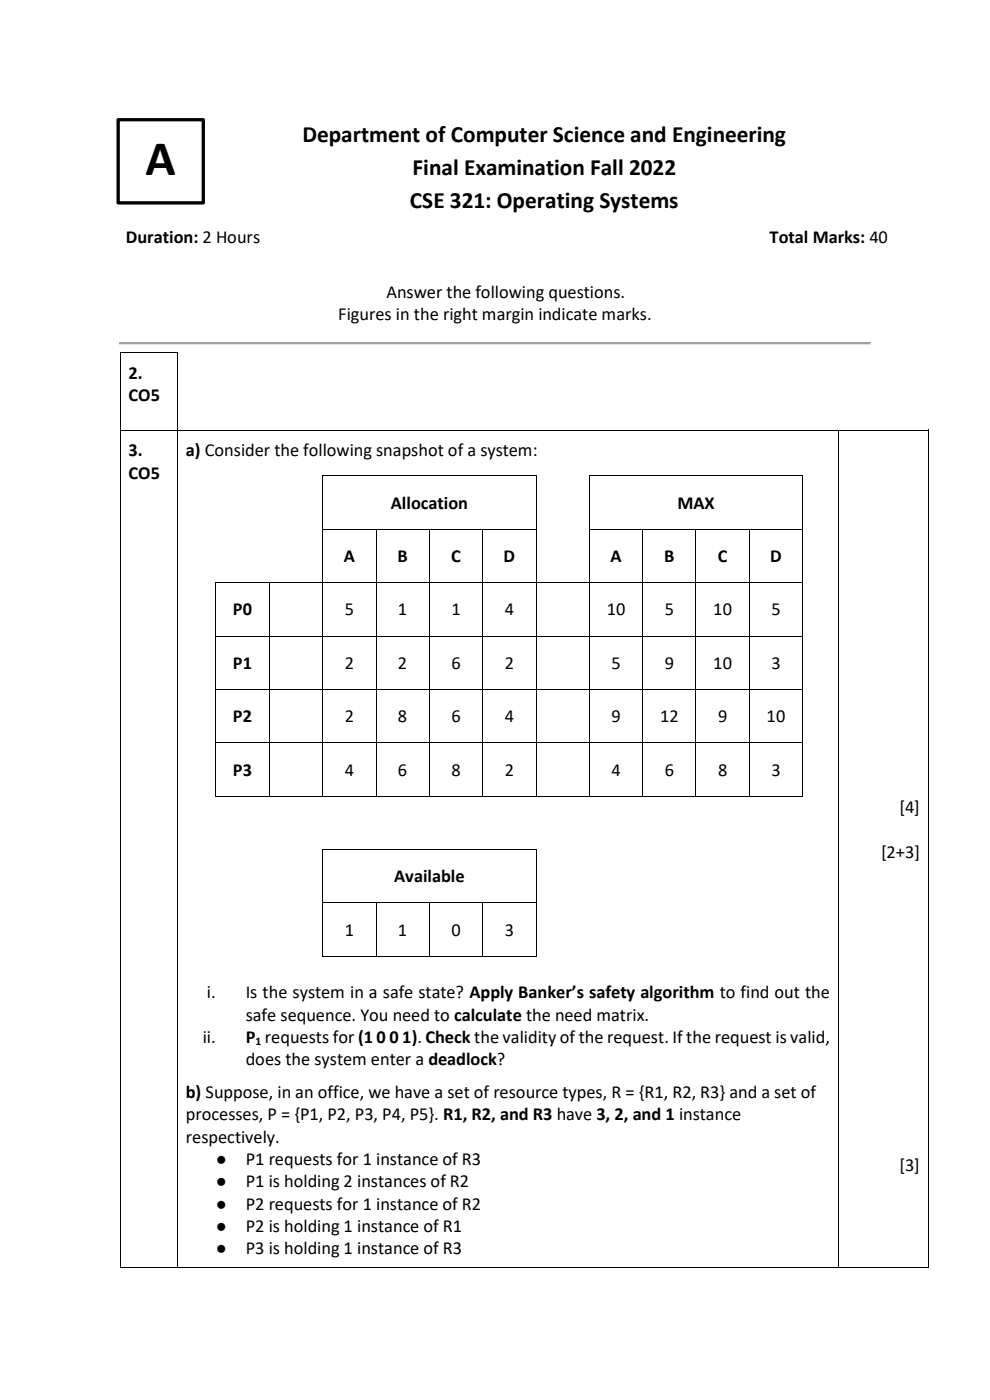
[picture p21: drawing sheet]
<svg xmlns="http://www.w3.org/2000/svg" width="210mm" height="297mm" viewBox="0 0 210 297" stroke-linecap="round" stroke-linejoin="round" font-family="sans-serif">
<defs><g id="words">
<text font-size="10.6" x="30.9" y="37.1">A</text>
<g font-size="5">
<text x="64.1" y="30.1">Department of Computer Science and Engineering</text>
<text x="87.5" y="37.1">Final Examination Fall 2022</text>
<text x="87" y="44">CSE 321: Operating Systems</text>
</g>
<g font-size="3.9">
<text x="26.7" y="51.7">Duration: 2 Hours</text>
<text x="163.3" y="51.7">Total Marks: 40</text>
<text x="82" y="63.1">Answer the following questions.</text>
<text x="71.8" y="67.9">Figures in the right margin indicate marks.</text>
<text x="27.3" y="80.4">2.</text>
<text x="27.3" y="85.1">CO5</text>
<text x="27.3" y="96.8">3.</text>
<text x="27.3" y="101.5">CO5</text>
<text x="39.4" y="96.8">a) Consider the following snapshot of a system:</text>
<text x="82.9" y="107.9">Allocation</text>
<text x="143.7" y="107.9">MAX</text>
<text x="72.9" y="119.2">A</text>
<text x="84.3" y="119.2">B</text>
<text x="95.7" y="119.2">C</text>
<text x="106.8" y="119.2">D</text>
<text x="129.5" y="119.2">A</text>
<text x="140.9" y="119.2">B</text>
<text x="152.3" y="119.2">C</text>
<text x="163.4" y="119.2">D</text>
<text x="49.4" y="130.6">P0</text>
<text x="73.1" y="130.6">5</text>
<text x="84.4" y="130.6">1</text>
<text x="95.8" y="130.6">1</text>
<text x="107.1" y="130.6">4</text>
<text x="128.7" y="130.6">10</text>
<text x="141" y="130.6">5</text>
<text x="151.3" y="130.6">10</text>
<text x="163.7" y="130.6">5</text>
<text x="49.4" y="141.9">P1</text>
<text x="73.1" y="141.9">2</text>
<text x="84.4" y="141.9">2</text>
<text x="95.8" y="141.9">6</text>
<text x="107.1" y="141.9">2</text>
<text x="129.7" y="141.9">5</text>
<text x="141" y="141.9">9</text>
<text x="151.3" y="141.9">10</text>
<text x="163.7" y="141.9">3</text>
<text x="49.4" y="153.2">P2</text>
<text x="73.1" y="153.2">2</text>
<text x="84.4" y="153.2">8</text>
<text x="95.8" y="153.2">6</text>
<text x="107.1" y="153.2">4</text>
<text x="129.7" y="153.2">9</text>
<text x="140" y="153.2">12</text>
<text x="152.3" y="153.2">9</text>
<text x="162.6" y="153.2">10</text>
<text x="49.4" y="164.5">P3</text>
<text x="73.1" y="164.5">4</text>
<text x="84.4" y="164.5">6</text>
<text x="95.8" y="164.5">8</text>
<text x="107.1" y="164.5">2</text>
<text x="129.7" y="164.5">4</text>
<text x="141" y="164.5">6</text>
<text x="152.3" y="164.5">8</text>
<text x="163.7" y="164.5">3</text>
<text x="190.8" y="172.6">[4]</text>
<text x="186.9" y="182.1">[2+3]</text>
<text x="83.6" y="187.2">Available</text>
<text x="73.1" y="198.5">1</text>
<text x="84.4" y="198.5">1</text>
<text x="95.8" y="198.5">0</text>
<text x="107.1" y="198.5">3</text>
<text x="43.9" y="211.8">i.</text>
<text x="52.1" y="211.8">Is the system in a safe state? Apply Banker’s safety algorithm to find out the</text>
<text x="43" y="221.3">ii.</text>
<text x="52.1" y="216.6">safe sequence. You need to calculate the need matrix.</text>
<text x="52.1" y="221.3">P requests for (1 0 0 1). Check the validity of the request. If the request is valid,</text>
<text x="52.1" y="226">does the system enter a deadlock?</text>
<text x="39.4" y="232.9">b) Suppose, in an office, we have a set of resource types, R = {R1, R2, R3} and a set of</text>
<text x="39.4" y="237.7">processes, P = {P1, P2, P3, P4, P5}. R1, R2, and R3 have 3, 2, and 1 instance</text>
<text x="39.4" y="242.4">respectively.</text>
<text x="45.8" y="247.1">●</text>
<text x="45.8" y="251.9">●</text>
<text x="52.1" y="247.1">P1 requests for 1 instance of R3</text>
<text x="52.1" y="251.9">P1 is holding 2 instances of R2</text>
<text x="190.8" y="248.4">[3]</text>
<text x="45.8" y="256.6">●</text>
<text x="52.1" y="256.6">P2 requests for 1 instance of R2</text>
<text x="45.8" y="261.4">●</text>
<text x="52.1" y="261.4">P2 is holding 1 instance of R1</text>
<text x="45.8" y="266.1">●</text>
<text x="52.1" y="266.1">P3 is holding 1 instance of R3</text>
</g>
<text font-size="2.5" x="54.2" y="221.7">1</text>
</g></defs>
<g fill="#a0a0a0">
<path d="M25.4 72.6h159.2v.5h-159.2z" fill-rule="evenodd"/>
<path d="M25.4 72.6l.1 .1z" fill-rule="evenodd"/>
<path d="M25.4 72.6l.1 .1z" fill-rule="evenodd"/>
</g>
<path d="M25.5 72.7h159.1" fill="none" stroke="#a0a0a0" stroke-width=".21"/>
<path d="M184.6 72.6l.1 .1z" fill-rule="evenodd" fill="#e3e3e3"/>
<g fill="#a0a0a0">
<path d="M184.6 72.6l.1 .1z" fill-rule="evenodd"/>
<path d="M25.4 72.7l.1 .4z" fill-rule="evenodd"/>
</g>
<path d="M184.6 72.7l.1 .4z" fill-rule="evenodd" fill="#e3e3e3"/>
<path d="M25.4 73.1l.1 .1z" fill-rule="evenodd" fill="#a0a0a0"/>
<path d="M25.4 73.1l.1 .1z" fill-rule="evenodd" fill="#e3e3e3"/>
<path d="M25.5 73.1h159.1" fill="none" stroke="#e3e3e3" stroke-width=".21"/>
<g fill="#e3e3e3">
<path d="M184.6 73.1l.1 .1z" fill-rule="evenodd"/>
<path d="M184.6 73.1l.1 .1z" fill-rule="evenodd"/>
</g>
<g fill="#000">
<path d="M25.4 74.8h.2v1.9h-.2z" fill-rule="evenodd"/>
<path d="M25.4 74.8h.2v.1h-.2z" fill-rule="evenodd"/>
<path d="M37.6 74.8h.2v1.9h-.2z" fill-rule="evenodd"/>
<path d="M37.6 74.8h.2v.1h-.2z" fill-rule="evenodd"/>
<path d="M25.4 91.2h.2v1.9h-.2z" fill-rule="evenodd"/>
<path d="M37.6 91.2h.2v1.9h-.2z" fill-rule="evenodd"/>
<path d="M37.8 91.2h.1v.1h-.1z" fill-rule="evenodd"/>
<path d="M177.8 91.3h.1v1.8h-.1z" fill-rule="evenodd"/>
<path d="M177.8 91.2h.1v.1h-.1z" fill-rule="evenodd"/>
<path d="M196.8 91.2h.2v1.9h-.2z" fill-rule="evenodd"/>
<path d="M196.8 91.2h.2v.1h-.2z" fill-rule="evenodd"/>
<path d="M68.3 100.9h.2v1.9h-.2z" fill-rule="evenodd"/>
<path d="M68.3 100.9h.2v.1h-.2z" fill-rule="evenodd"/>
<path d="M68.3 112.2h.2v1.9h-.2z" fill-rule="evenodd"/>
<path d="M79.7 112.4h.2v1.7h-.2z" fill-rule="evenodd"/>
<path d="M79.7 112.2h.2v.2h-.2z" fill-rule="evenodd"/>
<path d="M91 112.4h.2v1.7h-.2z" fill-rule="evenodd"/>
<path d="M91 112.2h.2v.2h-.2z" fill-rule="evenodd"/>
<path d="M102.3 112.4h.2v1.7h-.2z" fill-rule="evenodd"/>
<path d="M102.3 112.2h.2v.2h-.2z" fill-rule="evenodd"/>
<path d="M113.6 100.9h.2v1.9h-.2z" fill-rule="evenodd"/>
<path d="M113.6 100.9h.2v.1h-.2z" fill-rule="evenodd"/>
<path d="M113.6 112.2h.2v1.9h-.2z" fill-rule="evenodd"/>
<path d="M125 100.9h.1v1.9h-.1z" fill-rule="evenodd"/>
<path d="M125 100.9h.1v.1h-.1z" fill-rule="evenodd"/>
<path d="M125 112.2h.1v1.9h-.1z" fill-rule="evenodd"/>
<path d="M136.3 112.4h.1v1.7h-.1z" fill-rule="evenodd"/>
<path d="M136.3 112.2h.1v.2h-.1z" fill-rule="evenodd"/>
<path d="M147.6 112.4h.1v1.7h-.1z" fill-rule="evenodd"/>
<path d="M147.6 112.2h.1v.2h-.1z" fill-rule="evenodd"/>
<path d="M158.9 112.4h.1v1.7h-.1z" fill-rule="evenodd"/>
<path d="M158.9 112.2h.1v.2h-.1z" fill-rule="evenodd"/>
<path d="M170.2 100.9h.1v1.9h-.1z" fill-rule="evenodd"/>
<path d="M170.2 100.9h.1v.1h-.1z" fill-rule="evenodd"/>
<path d="M170.2 112.2h.1v1.9h-.1z" fill-rule="evenodd"/>
<path d="M45.7 123.5h.2v2h-.2z" fill-rule="evenodd"/>
<path d="M45.7 123.5h.2v.2h-.2z" fill-rule="evenodd"/>
<path d="M45.7 134.8h.2v2h-.2z" fill-rule="evenodd"/>
<path d="M45.9 123.5h.1v.2h-.1z" fill-rule="evenodd"/>
<path d="M57 123.7h.2v1.8h-.2z" fill-rule="evenodd"/>
<path d="M57 123.5h.2v.2h-.2z" fill-rule="evenodd"/>
<path d="M57 134.8h.2v2h-.2z" fill-rule="evenodd"/>
<path d="M57.2 123.5h.2v.2h-.2z" fill-rule="evenodd"/>
<path d="M68.3 123.5h.2v2h-.2z" fill-rule="evenodd"/>
<path d="M68.3 134.8h.2v2h-.2z" fill-rule="evenodd"/>
<path d="M79.7 123.5h.2v2h-.2z" fill-rule="evenodd"/>
<path d="M79.7 134.8h.2v2h-.2z" fill-rule="evenodd"/>
<path d="M91 123.5h.2v2h-.2z" fill-rule="evenodd"/>
<path d="M91 134.8h.2v2h-.2z" fill-rule="evenodd"/>
<path d="M102.3 123.5h.2v2h-.2z" fill-rule="evenodd"/>
<path d="M102.3 134.8h.2v2h-.2z" fill-rule="evenodd"/>
<path d="M113.6 123.5h.2v2h-.2z" fill-rule="evenodd"/>
<path d="M113.6 134.8h.2v2h-.2z" fill-rule="evenodd"/>
<path d="M125 123.5h.1v2h-.1z" fill-rule="evenodd"/>
<path d="M125 134.8h.1v2h-.1z" fill-rule="evenodd"/>
<path d="M136.3 123.5h.1v2h-.1z" fill-rule="evenodd"/>
<path d="M136.3 134.8h.1v2h-.1z" fill-rule="evenodd"/>
<path d="M147.6 123.5h.1v2h-.1z" fill-rule="evenodd"/>
<path d="M147.6 134.8h.1v2h-.1z" fill-rule="evenodd"/>
<path d="M158.9 123.5h.1v2h-.1z" fill-rule="evenodd"/>
<path d="M158.9 134.8h.1v2h-.1z" fill-rule="evenodd"/>
<path d="M170.2 123.5h.1v2h-.1z" fill-rule="evenodd"/>
<path d="M170.2 134.8h.1v2h-.1z" fill-rule="evenodd"/>
<path d="M45.7 146.2h.2v1.9h-.2z" fill-rule="evenodd"/>
<path d="M45.7 157.5h.2v2h-.2z" fill-rule="evenodd"/>
<path d="M57 146.2h.2v1.9h-.2z" fill-rule="evenodd"/>
<path d="M57 157.5h.2v2h-.2z" fill-rule="evenodd"/>
<path d="M68.3 146.2h.2v1.9h-.2z" fill-rule="evenodd"/>
<path d="M68.3 157.5h.2v2h-.2z" fill-rule="evenodd"/>
<path d="M79.7 146.2h.2v1.9h-.2z" fill-rule="evenodd"/>
<path d="M79.7 157.5h.2v2h-.2z" fill-rule="evenodd"/>
<path d="M91 146.2h.2v1.9h-.2z" fill-rule="evenodd"/>
<path d="M91 157.5h.2v2h-.2z" fill-rule="evenodd"/>
<path d="M102.3 146.2h.2v1.9h-.2z" fill-rule="evenodd"/>
<path d="M102.3 157.5h.2v2h-.2z" fill-rule="evenodd"/>
<path d="M113.6 146.2h.2v1.9h-.2z" fill-rule="evenodd"/>
<path d="M113.6 157.5h.2v2h-.2z" fill-rule="evenodd"/>
<path d="M125 146.2h.1v1.9h-.1z" fill-rule="evenodd"/>
<path d="M125 157.5h.1v2h-.1z" fill-rule="evenodd"/>
<path d="M136.3 146.2h.1v1.9h-.1z" fill-rule="evenodd"/>
<path d="M136.3 157.5h.1v2h-.1z" fill-rule="evenodd"/>
<path d="M147.6 146.2h.1v1.9h-.1z" fill-rule="evenodd"/>
<path d="M147.6 157.5h.1v2h-.1z" fill-rule="evenodd"/>
<path d="M158.9 146.2h.1v1.9h-.1z" fill-rule="evenodd"/>
<path d="M158.9 157.5h.1v2h-.1z" fill-rule="evenodd"/>
<path d="M170.2 146.2h.1v1.9h-.1z" fill-rule="evenodd"/>
<path d="M170.2 157.5h.1v2h-.1z" fill-rule="evenodd"/>
<path d="M45.7 168.8h.2v.2h-.2z" fill-rule="evenodd"/>
<path d="M45.7 168.8h.2v.2h-.2z" fill-rule="evenodd"/>
<path d="M45.9 168.8h.1v.2h-.1z" fill-rule="evenodd"/>
<path d="M57 168.8h.2v.2h-.2z" fill-rule="evenodd"/>
<path d="M57.2 168.8h.2v.2h-.2z" fill-rule="evenodd"/>
<path d="M68.3 168.8h.2v.2h-.2z" fill-rule="evenodd"/>
<path d="M68.5 168.8h.2v.2h-.2z" fill-rule="evenodd"/>
<path d="M79.7 168.8h.2v.2h-.2z" fill-rule="evenodd"/>
<path d="M79.9 168.8h.1v.2h-.1z" fill-rule="evenodd"/>
<path d="M91 168.8h.2v.2h-.2z" fill-rule="evenodd"/>
<path d="M91.2 168.8h.1v.2h-.1z" fill-rule="evenodd"/>
<path d="M102.3 168.8h.2v.2h-.2z" fill-rule="evenodd"/>
<path d="M102.5 168.8h.2v.2h-.2z" fill-rule="evenodd"/>
<path d="M113.6 168.8h.2v.2h-.2z" fill-rule="evenodd"/>
<path d="M113.8 168.8h.2v.2h-.2z" fill-rule="evenodd"/>
<path d="M125 168.8h.1v.2h-.1z" fill-rule="evenodd"/>
<path d="M125.1 168.8h.2v.2h-.2z" fill-rule="evenodd"/>
<path d="M136.3 168.8h.1v.2h-.1z" fill-rule="evenodd"/>
<path d="M136.4 168.8h.2v.2h-.2z" fill-rule="evenodd"/>
<path d="M147.6 168.8h.1v.2h-.1z" fill-rule="evenodd"/>
<path d="M147.7 168.8h.2v.2h-.2z" fill-rule="evenodd"/>
<path d="M158.9 168.8h.1v.2h-.1z" fill-rule="evenodd"/>
<path d="M159 168.8h.2v.2h-.2z" fill-rule="evenodd"/>
<path d="M170.2 168.8h.1v.2h-.1z" fill-rule="evenodd"/>
<path d="M68.3 180.2h.2v1.9h-.2z" fill-rule="evenodd"/>
<path d="M68.3 180.2h.2v.1h-.2z" fill-rule="evenodd"/>
<path d="M68.3 191.5h.2v1.9h-.2z" fill-rule="evenodd"/>
<path d="M68.5 180.2h.2v.1h-.2z" fill-rule="evenodd"/>
<path d="M79.7 191.6h.2v1.8h-.2z" fill-rule="evenodd"/>
<path d="M79.7 191.5h.2v.1h-.2z" fill-rule="evenodd"/>
<path d="M79.8 180.2h.1v.1h-.1z" fill-rule="evenodd"/>
<path d="M91 191.6h.2v1.8h-.2z" fill-rule="evenodd"/>
<path d="M91 191.5h.2v.1h-.2z" fill-rule="evenodd"/>
<path d="M91.1 180.2h.1v.1h-.1z" fill-rule="evenodd"/>
<path d="M102.3 191.6h.2v1.8h-.2z" fill-rule="evenodd"/>
<path d="M102.3 191.5h.2v.1h-.2z" fill-rule="evenodd"/>
<path d="M102.4 180.2h.2v.1h-.2z" fill-rule="evenodd"/>
<path d="M113.6 180.2h.2v1.9h-.2z" fill-rule="evenodd"/>
<path d="M113.6 180.2h.2v.1h-.2z" fill-rule="evenodd"/>
<path d="M113.6 191.5h.2v1.9h-.2z" fill-rule="evenodd"/>
<path d="M68.3 202.8h.2v.2h-.2z" fill-rule="evenodd"/>
<path d="M68.3 202.8h.2v.2h-.2z" fill-rule="evenodd"/>
<path d="M79.7 202.8h.2v.2h-.2z" fill-rule="evenodd"/>
<path d="M91 202.8h.2v.2h-.2z" fill-rule="evenodd"/>
<path d="M102.3 202.8h.2v.2h-.2z" fill-rule="evenodd"/>
<path d="M113.6 202.8h.2v.2h-.2z" fill-rule="evenodd"/>
<path d="M113.6 202.8h.2v.2h-.2z" fill-rule="evenodd"/>
<path d="M25.4 268.9h.2v.2h-.2z" fill-rule="evenodd"/>
<path d="M25.4 268.9h.2v.2h-.2z" fill-rule="evenodd"/>
<path d="M37.6 268.9h.2v.2h-.2z" fill-rule="evenodd"/>
<path d="M177.8 268.9h.1v.2h-.1z" fill-rule="evenodd"/>
<path d="M196.8 268.9h.2v.2h-.2z" fill-rule="evenodd"/>
<path d="M196.8 268.9h.2v.2h-.2z" fill-rule="evenodd"/>
</g>
<g fill="none" stroke="#000" stroke-width=".21">
<path d="M25.5 76.7v14.5M25.6 74.9h12M37.7 76.7v14.5M25.5 93.1v175.8M25.6 91.2h12M37.7 93.1v175.8M37.9 91.2h139.8M177.8 93.1v175.8M177.9 91.2h18.9M196.9 93.1v175.8M68.4 102.8v9.4M68.4 114.1v9.4"/>
<path d="M68.5 100.9h45.1M68.5 112.3h11.2M79.8 114.1v9.4M79.9 112.3h11.1M91.1 114.1v9.4M91.2 112.3h11.1M102.4 114.1v9.4M102.5 112.3h11.1M113.7 102.8v9.4M113.7 114.1v9.4M125 102.8v9.4M125 114.1v9.4"/>
<path d="M125.1 100.9h45.1M125.1 112.3h11.2M136.3 114.1v9.4M136.4 112.3h11.2M147.6 114.1v9.4M147.7 112.3h11.2M159 114.1v9.4M159 112.3h11.2M170.3 102.8v9.4M170.3 114.1v9.4M45.8 125.5v9.3M45.8 136.8v9.4"/>
<path d="M45.9 134.9h11.1M46 123.6h11M57.1 125.5v9.3M57.1 136.8v9.4M57.2 134.9h11.1M57.4 123.6h10.9M68.4 125.5v9.3M68.4 136.8v9.4M68.5 123.6h11.2M68.5 134.9h11.2M79.8 125.5v9.3M79.8 136.8v9.4"/>
<path d="M79.9 123.6h11.1M79.9 134.9h11.1M91.1 125.5v9.3M91.1 136.8v9.4M91.2 123.6h11.1M91.2 134.9h11.1M102.4 125.5v9.3M102.4 136.8v9.4M102.5 123.6h11.1M102.5 134.9h11.1M113.7 125.5v9.3M113.7 136.8v9.4"/>
<path d="M113.8 123.6h11.2M113.8 134.9h11.2M125 125.5v9.3M125 136.8v9.4M125.1 123.6h11.2M125.1 134.9h11.2M136.3 125.5v9.3M136.3 136.8v9.4M136.4 123.6h11.2M136.4 134.9h11.2M147.6 125.5v9.3M147.6 136.8v9.4"/>
<path d="M147.7 123.6h11.2M147.7 134.9h11.2M159 125.5v9.3M159 136.8v9.4M159 123.6h11.2M159 134.9h11.2M170.3 125.5v9.3M170.3 136.8v9.4M45.8 148.1v9.4M45.8 159.5v9.3M45.9 146.2h11.1M45.9 157.6h11.1"/>
<path d="M57.1 148.1v9.4M57.1 159.5v9.3M57.2 146.2h11.1M57.2 157.6h11.1M68.4 148.1v9.4M68.4 159.5v9.3M68.5 146.2h11.2M68.5 157.6h11.2M79.8 148.1v9.4M79.8 159.5v9.3M79.9 146.2h11.1M79.9 157.6h11.1"/>
<path d="M91.1 148.1v9.4M91.1 159.5v9.3M91.2 146.2h11.1M91.2 157.6h11.1M102.4 148.1v9.4M102.4 159.5v9.3M102.5 146.2h11.1M102.5 157.6h11.1M113.7 148.1v9.4M113.7 159.5v9.3M113.8 146.2h11.2M113.8 157.6h11.2"/>
<path d="M125 148.1v9.4M125 159.5v9.3M125.1 146.2h11.2M125.1 157.6h11.2M136.3 148.1v9.4M136.3 159.5v9.3M136.4 146.2h11.2M136.4 157.6h11.2M147.6 148.1v9.4M147.6 159.5v9.3M147.7 146.2h11.2M147.7 157.6h11.2"/>
<path d="M159 148.1v9.4M159 159.5v9.3M159 146.2h11.2M159 157.6h11.2M170.3 148.1v9.4M170.3 159.5v9.3M46 168.9h11M57.4 168.9h10.9M68.7 168.9h11M80 168.9h11M91.3 168.9h11M102.7 168.9h10.9"/>
<path d="M114 168.9h11M125.3 168.9h11M136.6 168.9h11M147.9 168.9h11M159.2 168.9h11M68.4 182.1v9.4M68.4 193.4v9.4M68.5 191.5h11.2M68.7 180.2h11.1M79.8 193.4v9.4M79.9 191.5h11.1M79.9 180.2h11.2"/>
<path d="M91.1 193.4v9.4M91.2 191.5h11.1M91.2 180.2h11.2M102.4 193.4v9.4M102.5 191.5h11.1M102.6 180.2h11M113.7 182.1v9.4M113.7 193.4v9.4M68.5 202.9h11.2M79.9 202.9h11.1M91.2 202.9h11.1M102.5 202.9h11.1"/>
<path d="M25.6 269h12M37.8 269h139.9M177.9 269h18.9"/>
</g>
<path d="M25.1 25.4h18v17.6h-18z" fill-rule="evenodd" fill="#fff"/>
<path d="M25.1 25.4h18v17.6h-18z" fill="none" stroke="#000" stroke-width=".71" stroke-linecap="butt"/>
<use href="#words"/>
</svg>
